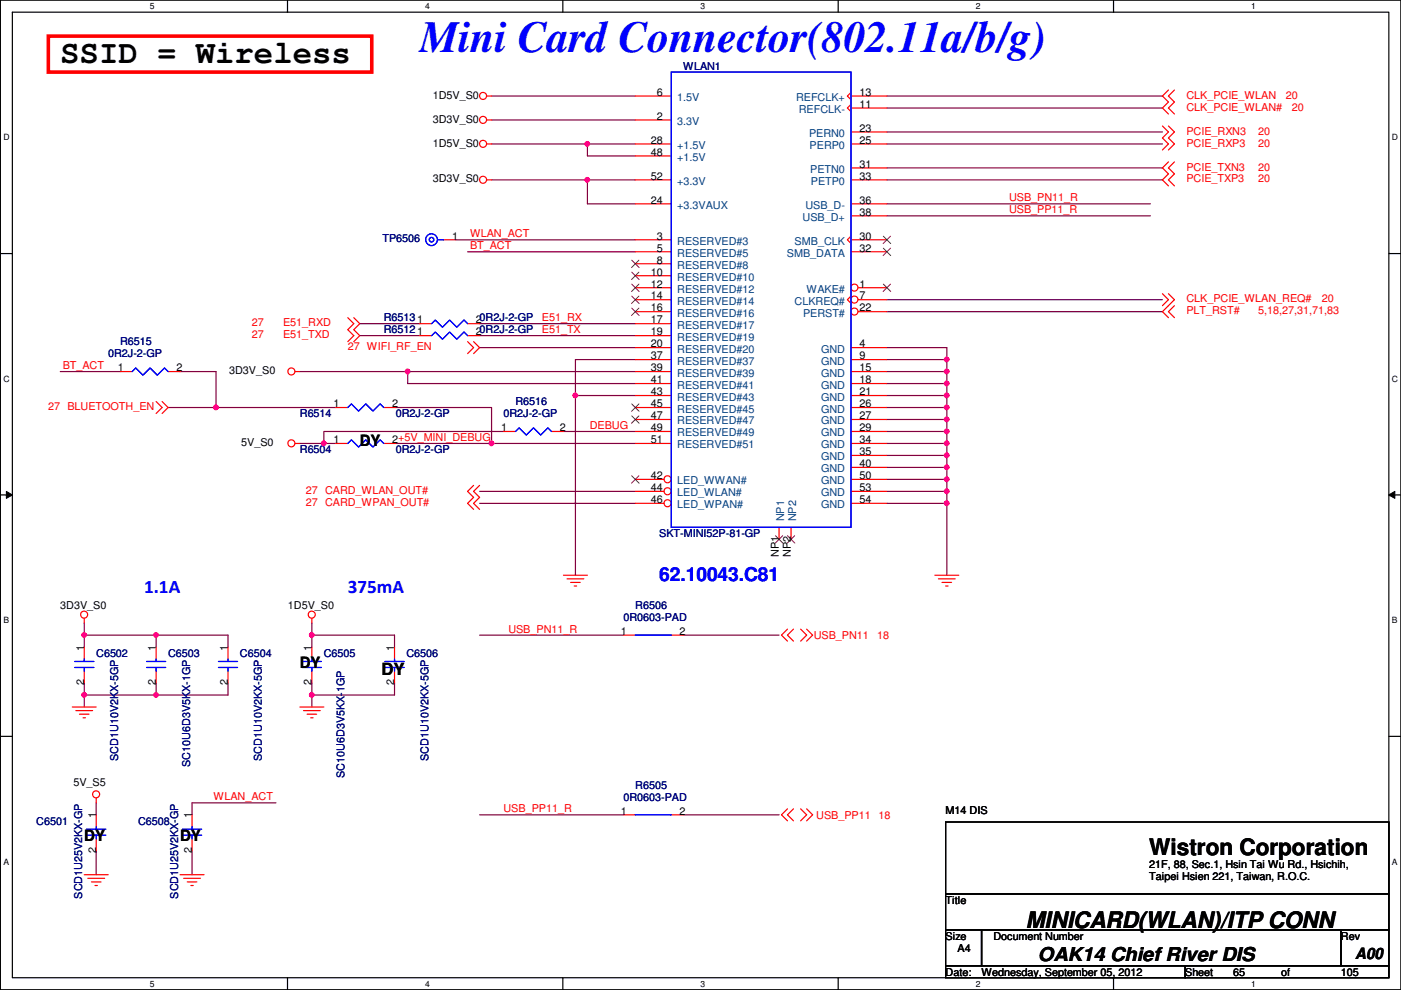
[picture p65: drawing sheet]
<svg xmlns="http://www.w3.org/2000/svg" width="297mm" height="210mm" viewBox="0 0 297 210" stroke-linecap="round" stroke-linejoin="round" font-family="sans-serif">
<defs><g id="words">
<text font-size="9.4" fill="#00f" x="89" y="11">Mini Card Connector(802.11a/b/g)</text>
<text font-size="6.9" x="12.8" y="13.3">SSID = Wireless</text>
<g font-size="4.8">
<text x="243.7" y="181.3">Wistron Corporation</text>
<text x="217.5" y="196.8">MINICARD(WLAN)/ITP CONN</text>
</g>
<g font-size="4.1" fill="#00f">
<text x="30.6" y="125.8">1.1A</text>
<text x="73.7" y="125.8">375mA</text>
<text x="139.8" y="123.2">62.10043.C81</text>
</g>
<text font-size="4.1" x="220" y="203.7">OAK14 Chief River DIS</text>
<text font-size="3.6" x="80.9" y="143">DY</text>
<g font-size="3.3">
<text x="76.3" y="94.6">DY</text>
<text x="63.6" y="141.6">DY</text>
<text x="17.9" y="178.4">DY</text>
<text x="38.2" y="178.4">DY</text>
<text x="287.4" y="203.2">A00</text>
</g>
<g font-size="2.3" fill="#000080">
<text x="144.9" y="14.8">WLAN1</text>
<text x="81.1" y="51.4">TP6506</text>
<text x="81.4" y="70.7">R65121</text>
<text x="81.4" y="68.2">R65131</text>
<text x="22.9" y="75.8">0R2J-2-GP</text>
<text x="25.5" y="73.2">R6515</text>
<text x="63.6" y="88.5">R6514</text>
<text x="83.9" y="88.5">0R2J-2-GP</text>
<text x="106.8" y="88.5">0R2J-2-GP</text>
<text x="109.3" y="85.9">R6516</text>
<text x="63.6" y="96.1">R6504</text>
<text x="83.9" y="96.1">0R2J-2-GP</text>
<text x="139.8" y="113.9">SKT-MINI52P-81-GP</text>
<text x="132.2" y="131.7">0R0603-PAD</text>
<text x="134.7" y="129.1">R6506</text>
<text x="20.4" y="139.3">C6502</text>
<text x="35.6" y="139.3">C6503</text>
<text x="50.9" y="139.3">C6504</text>
<text x="68.7" y="139.3">C6505</text>
<text x="86.2" y="139.3">C6506</text>
<text x="25.1" y="161.3" transform="rotate(-90 25.1 161.3)">SCD1U10V2KX-5GP</text>
<text x="55.5" y="161.3" transform="rotate(-90 55.5 161.3)">SCD1U10V2KX-5GP</text>
<text x="90.8" y="161.3" transform="rotate(-90 90.8 161.3)">SCD1U10V2KX-5GP</text>
<text x="40.3" y="162.6" transform="rotate(-90 40.3 162.6)">SC10U6D3V5KX-1GP</text>
<text x="73.1" y="164.9" transform="rotate(-90 73.1 164.9)">SC10U6D3V5KX-1GP</text>
<text x="134.7" y="167.2">R6505</text>
<text x="132.2" y="169.8">0R0603-PAD</text>
<text x="7.7" y="174.8">C6501</text>
<text x="29.3" y="174.8">C6508</text>
<text x="17.4" y="190.5" transform="rotate(-90 17.4 190.5)">SCD1U25V2KX-GP</text>
<text x="37.8" y="190.5" transform="rotate(-90 37.8 190.5)">SCD1U25V2KX-GP</text>
</g>
<g font-size="2.3">
<text x="91.8" y="20.9">1D5V_S0</text>
<text x="139.3" y="20.3">6</text>
<text x="182.2" y="20.3">13</text>
<text x="182.2" y="22.9">11</text>
<text x="91.8" y="26">3D3V_S0</text>
<text x="139.3" y="25.4">2</text>
<text x="182.2" y="27.9">23</text>
<text x="91.8" y="31.1">1D5V_S0</text>
<text x="138" y="30.5">28</text>
<text x="138" y="33">48</text>
<text x="182.2" y="30.5">25</text>
<text x="182.2" y="35.6">31</text>
<text x="91.8" y="38.7">3D3V_S0</text>
<text x="138" y="38.1">52</text>
<text x="182.2" y="38.1">33</text>
<text x="138" y="43.2">24</text>
<text x="182.2" y="45.7">38</text>
<text x="182.2" y="43.2">36</text>
<text x="95.8" y="50.8">1</text>
<text x="139.3" y="50.8">3</text>
<text x="139.3" y="53.3">5</text>
<text x="182.2" y="50.8">30</text>
<text x="182.2" y="53.3">32</text>
<text x="138" y="58.4">10</text>
<text x="139.3" y="55.9">8</text>
<text x="138" y="61">12</text>
<text x="138" y="63.5">14</text>
<text x="182.2" y="61">1</text>
<text x="182.2" y="63.5">7</text>
<text x="100.9" y="71.1">20R2J-2-GP</text>
<text x="100.9" y="68.6">20R2J-2-GP</text>
<text x="138" y="66">16</text>
<text x="138" y="68.6">17</text>
<text x="138" y="71.1">19</text>
<text x="182.2" y="66">22</text>
<text x="138" y="73.7">20</text>
<text x="138" y="76.2">37</text>
<text x="182.2" y="73.7">4</text>
<text x="182.2" y="76.2">9</text>
<text x="25" y="78.7">1</text>
<text x="37.4" y="78.7">2</text>
<text x="48.6" y="79.3">3D3V_S0</text>
<text x="138" y="78.7">39</text>
<text x="138" y="81.3">41</text>
<text x="138" y="83.8">43</text>
<text x="182.2" y="78.7">15</text>
<text x="182.2" y="81.3">18</text>
<text x="182.2" y="83.8">21</text>
<text x="70.7" y="86.4">1</text>
<text x="83.1" y="86.4">2</text>
<text x="138" y="86.4">45</text>
<text x="138" y="88.9">47</text>
<text x="182.2" y="86.4">26</text>
<text x="182.2" y="88.9">27</text>
<text x="51.1" y="94.6">5V_S0</text>
<text x="70.7" y="94">1</text>
<text x="83.1" y="94">2+5V_MINI_DEBUG</text>
<text x="106.3" y="91.4">1</text>
<text x="118.7" y="91.4">2</text>
<text x="138" y="91.4">49</text>
<text x="138" y="94">51</text>
<text x="182.2" y="91.4">29</text>
<text x="182.2" y="94">34</text>
<text x="138" y="101.6">42</text>
<text x="182.2" y="96.5">35</text>
<text x="182.2" y="99.1">40</text>
<text x="182.2" y="101.6">50</text>
<text x="138" y="104.1">44</text>
<text x="138" y="106.7">46</text>
<text x="182.2" y="104.1">53</text>
<text x="182.2" y="106.7">54</text>
<text x="165.1" y="118" transform="rotate(-90 165.1 118)">NP1</text>
<text x="167.7" y="118" transform="rotate(-90 167.7 118)">NP2</text>
<text x="12.8" y="129.1">3D3V_S0</text>
<text x="61" y="129.1">1D5V_S0</text>
<text x="17.8" y="138" transform="rotate(-90 17.8 138)">1</text>
<text x="33.1" y="138" transform="rotate(-90 33.1 138)">1</text>
<text x="48.3" y="138" transform="rotate(-90 48.3 138)">1</text>
<text x="66.1" y="138" transform="rotate(-90 66.1 138)">1</text>
<text x="83.6" y="138" transform="rotate(-90 83.6 138)">1</text>
<text x="131.7" y="134.6">1</text>
<text x="144.1" y="134.6">2</text>
<text x="17.8" y="145.3" transform="rotate(-90 17.8 145.3)">2</text>
<text x="33.1" y="145.3" transform="rotate(-90 33.1 145.3)">2</text>
<text x="48.3" y="145.3" transform="rotate(-90 48.3 145.3)">2</text>
<text x="66.1" y="145.3" transform="rotate(-90 66.1 145.3)">2</text>
<text x="83.6" y="145.3" transform="rotate(-90 83.6 145.3)">2</text>
<text x="15.6" y="166.7">5V_S5</text>
<text x="20.4" y="173.5" transform="rotate(-90 20.4 173.5)">1</text>
<text x="40.7" y="173.5" transform="rotate(-90 40.7 173.5)">1</text>
<text x="131.7" y="172.7">1</text>
<text x="144.1" y="172.7">2</text>
<text x="200.5" y="172.6">M14 DIS</text>
<text x="20.4" y="180.9" transform="rotate(-90 20.4 180.9)">2</text>
<text x="40.7" y="180.9" transform="rotate(-90 40.7 180.9)">2</text>
<text x="243.7" y="184">21F, 88, Sec.1, Hsin Tai Wu Rd., Hsichih,</text>
<text x="200.5" y="191.6">Title</text>
<text x="243.7" y="186.6">Taipei Hsien 221, Taiwan, R.O.C.</text>
<text x="200.5" y="199.2">Size</text>
<text x="203" y="201.8">A4</text>
<text x="210.6" y="199.2">Document Number</text>
<text x="284.3" y="199.2">Rev</text>
<text x="200.5" y="206.8">Date:</text>
<text x="208.1" y="206.8">Wednesday, September 05, 2012</text>
<text x="251.3" y="206.8">Sheet</text>
<text x="261.4" y="206.8">65</text>
<text x="271.6" y="206.8">of</text>
<text x="284.3" y="206.8">105</text>
</g>
<g font-size="2.3" fill="#004080">
<text x="143.6" y="21.4">1.5V</text>
<text x="168.8" y="21.4">REFCLK+</text>
<text x="169.4" y="24">REFCLK-</text>
<text x="143.6" y="26.5">3.3V</text>
<text x="171.5" y="29">PERN0</text>
<text x="143.6" y="31.6">+1.5V</text>
<text x="143.6" y="34.1">+1.5V</text>
<text x="171.7" y="31.6">PERP0</text>
<text x="143.6" y="39.2">+3.3V</text>
<text x="171.8" y="36.7">PETN0</text>
<text x="171.9" y="39.2">PETP0</text>
<text x="143.6" y="44.3">+3.3VAUX</text>
<text x="170.2" y="46.8">USB_D+</text>
<text x="170.8" y="44.3">USB_D-</text>
<text x="143.6" y="51.9">RESERVED#3</text>
<text x="168.5" y="51.9">SMB_CLK</text>
<text x="143.6" y="54.4">RESERVED#5</text>
<text x="143.6" y="57">RESERVED#8</text>
<text x="143.6" y="59.5">RESERVED#10</text>
<text x="166.8" y="54.4">SMB_DATA</text>
<text x="143.6" y="62.1">RESERVED#12</text>
<text x="143.6" y="64.6">RESERVED#14</text>
<text x="168.5" y="64.6">CLKREQ#</text>
<text x="171" y="62.1">WAKE#</text>
<text x="143.6" y="67.1">RESERVED#16</text>
<text x="143.6" y="69.7">RESERVED#17</text>
<text x="170.3" y="67.1">PERST#</text>
<text x="143.6" y="72.2">RESERVED#19</text>
<text x="143.6" y="74.8">RESERVED#20</text>
<text x="143.6" y="77.3">RESERVED#37</text>
<text x="174.1" y="74.8">GND</text>
<text x="174.1" y="77.3">GND</text>
<text x="143.6" y="79.8">RESERVED#39</text>
<text x="143.6" y="82.4">RESERVED#41</text>
<text x="174.1" y="79.8">GND</text>
<text x="174.1" y="82.4">GND</text>
<text x="143.6" y="84.9">RESERVED#43</text>
<text x="143.6" y="87.5">RESERVED#45</text>
<text x="174.1" y="84.9">GND</text>
<text x="174.1" y="87.5">GND</text>
<text x="143.6" y="90">RESERVED#47</text>
<text x="143.6" y="92.5">RESERVED#49</text>
<text x="143.6" y="95.1">RESERVED#51</text>
<text x="174.1" y="90">GND</text>
<text x="174.1" y="92.5">GND</text>
<text x="174.1" y="95.1">GND</text>
<text x="174.1" y="97.6">GND</text>
<text x="174.1" y="100.2">GND</text>
<text x="143.6" y="102.7">LED_WWAN#</text>
<text x="143.6" y="105.2">LED_WLAN#</text>
<text x="143.6" y="107.8">LED_WPAN#</text>
<text x="174.1" y="102.7">GND</text>
<text x="174.1" y="105.2">GND</text>
<text x="174.1" y="107.8">GND</text>
<text x="166.2" y="110.5" transform="rotate(-90 166.2 110.5)">NP1</text>
<text x="168.8" y="110.5" transform="rotate(-90 168.8 110.5)">NP2</text>
</g>
<g font-size="2.3" fill="#f00">
<text x="251.5" y="20.9">CLK_PCIE_WLAN</text>
<text x="251.5" y="23.5">CLK_PCIE_WLAN#</text>
<text x="272.6" y="20.9">20</text>
<text x="273.9" y="23.5">20</text>
<text x="251.5" y="28.5">PCIE_RXN3</text>
<text x="266.8" y="28.5">20</text>
<text x="251.5" y="31.1">PCIE_RXP3</text>
<text x="266.8" y="31.1">20</text>
<text x="251.5" y="36.2">PCIE_TXN3</text>
<text x="251.5" y="38.7">PCIE_TXP3</text>
<text x="266.8" y="38.7">20</text>
<text x="266.8" y="36.2">20</text>
<text x="213.9" y="42.7">USB_PN11_R</text>
<text x="213.9" y="45.3">USB_PP11_R</text>
<text x="99.6" y="50.3">WLAN_ACT</text>
<text x="99.6" y="52.9">BT_ACT</text>
<text x="251.5" y="64.1">CLK_PCIE_WLAN_REQ#</text>
<text x="280.2" y="64.1">20</text>
<text x="53.4" y="71.7">27</text>
<text x="53.4" y="69.2">27</text>
<text x="60" y="71.7">E51_TXD</text>
<text x="60" y="69.2">E51_RXD</text>
<text x="114.9" y="68.1">E51_RX</text>
<text x="114.9" y="70.7">E51_TX</text>
<text x="251.5" y="66.6">PLT_RST#</text>
<text x="266.8" y="66.6">5,18,27,31,71,83</text>
<text x="73.7" y="74.3">27 WIFI_RF_EN</text>
<text x="13.3" y="78.3">BT_ACT</text>
<text x="10.2" y="87">27 BLUETOOTH_EN</text>
<text x="125" y="91">DEBUG</text>
<text x="64.9" y="104.7">27 CARD_WLAN_OUT#</text>
<text x="64.9" y="107.3">27 CARD_WPAN_OUT#</text>
<text x="107.8" y="134.2">USB_PN11_R</text>
<text x="172.5" y="135.5">USB_PN11</text>
<text x="186" y="135.5">18</text>
<text x="45.3" y="169.7">WLAN_ACT</text>
<text x="106.8" y="172.3">USB_PP11_R</text>
<text x="173.1" y="173.6">USB_PP11</text>
<text x="186.3" y="173.6">18</text>
</g>
<g font-size="1.8">
<text x="31.8" y="1.9">5</text>
<text x="90.1" y="1.9">4</text>
<text x="148.5" y="1.9">3</text>
<text x="206.9" y="1.9">2</text>
<text x="265.3" y="1.9">1</text>
<text x=".7" y="29.8">D</text>
<text x="295.1" y="29.8">D</text>
<text x=".7" y="80.9">C</text>
<text x="295.1" y="80.9">C</text>
<text x=".7" y="132.1">B</text>
<text x="295.1" y="132.1">B</text>
<text x=".7" y="183.3">A</text>
<text x="295.1" y="183.3">A</text>
<text x="31.8" y="209.2">5</text>
<text x="90.1" y="209.2">4</text>
<text x="148.5" y="209.2">3</text>
<text x="206.9" y="209.2">2</text>
<text x="265.3" y="209.2">1</text>
</g>
</g></defs>
<path d="M.1 0h296.9v209.8h-296.9zM2.6 2.6h291.9v204.7h-291.9z" fill="none" stroke="#000" stroke-width=".25"/>
<g fill="#fff">
<path d="M31.8 .3h1v2h-1z"/>
<path d="M31.8 207.6h1v1.9h-1z"/>
</g>
<path d="M61 0v2.6M61 207.3v2.5" fill="none" stroke="#000" stroke-width=".25"/>
<g fill="#fff">
<path d="M90.1 .3h1v2h-1z"/>
<path d="M90.1 207.6h1v1.9h-1z"/>
</g>
<path d="M119.3 0v2.6M119.3 207.3v2.5" fill="none" stroke="#000" stroke-width=".25"/>
<g fill="#fff">
<path d="M148.5 .3h1v2h-1z"/>
<path d="M148.5 207.6h1v1.9h-1z"/>
</g>
<path d="M177.7 0v2.6M177.7 207.3v2.5" fill="none" stroke="#000" stroke-width=".25"/>
<g fill="#fff">
<path d="M206.9 .3h1v2h-1z"/>
<path d="M206.9 207.6h1v1.9h-1z"/>
</g>
<path d="M236.1 0v2.6M236.1 207.3v2.5" fill="none" stroke="#000" stroke-width=".25"/>
<g fill="#fff">
<path d="M265.3 .3h.9v2h-.9z"/>
<path d="M265.3 207.6h.9v1.9h-.9z"/>
<path d="M.7 28.2h1.3v1.9h-1.3z"/>
<path d="M295.1 28.2h1.3v1.9h-1.3z"/>
<path d="M.7 79.3h1.3v2h-1.3z"/>
<path d="M295.1 79.3h1.3v2h-1.3z"/>
</g>
<path d="M.1 53.8h2.5M294.5 53.8h2.5" fill="none" stroke="#000" stroke-width=".25"/>
<g fill="#fff">
<path d="M.7 130.5h1.2v2h-1.2z"/>
<path d="M295.1 130.5h1.2v2h-1.2z"/>
</g>
<path d="M.1 104.9h2.5M294.5 104.9h2.5" fill="none" stroke="#000" stroke-width=".25"/>
<path d="M1.4 104.2l1.2 .7-1.2 .8zM294.5 104.9l1.2-.7v1.5z" fill="#000"/>
<path d="M1.4 104.2l1.2 .7-1.2 .8zM294.5 104.9l1.2-.7v1.5z" fill="none" stroke="#000" stroke-width=".21"/>
<g fill="#fff">
<path d="M.7 181.7h1.2v2h-1.2z"/>
<path d="M295.1 181.7h1.2v2h-1.2z"/>
</g>
<path d="M.1 156.1h2.5M294.5 156.1h2.5" fill="none" stroke="#000" stroke-width=".25"/>
<path d="M17.9 134.7h15.2" fill="none" stroke="#800040" stroke-width=".25"/>
<circle cx="17.8" cy="134.6" r=".49" fill="#f0f"/>
<circle cx="17.8" cy="134.6" r=".49" fill="none" stroke="#f0f" stroke-width=".25"/>
<path d="M17.9 132.1v5.1M33.1 137.2v-2.5h15.2v2.5M17.9 147.4v2.5M48.3 144.8v2.6M20.4 170.2v2.6M58.5 170.2h-17.8v2.6M20.4 180.4v5.1M40.7 180.4v5.1" fill="none" stroke="#800040" stroke-width=".25"/>
<circle cx="33.1" cy="134.6" r=".49" fill="#f0f"/>
<circle cx="33.1" cy="134.6" r=".49" fill="none" stroke="#f0f" stroke-width=".25"/>
<path d="M33.1 144.8v2.6h15.2" fill="none" stroke="#800040" stroke-width=".25"/>
<circle cx="33.1" cy="147.3" r=".49" fill="#f0f"/>
<circle cx="33.1" cy="147.3" r=".49" fill="none" stroke="#f0f" stroke-width=".25"/>
<path d="M17.9 147.4h15.2" fill="none" stroke="#800040" stroke-width=".25"/>
<circle cx="17.8" cy="147.3" r=".49" fill="#f0f"/>
<circle cx="17.8" cy="147.3" r=".49" fill="none" stroke="#f0f" stroke-width=".25"/>
<path d="M66.1 132.1v2.6h17.5M17.9 144.8v2.6M66.1 144.8v2.6h17.5" fill="none" stroke="#800040" stroke-width=".25"/>
<circle cx="66.1" cy="147.3" r=".49" fill="#f0f"/>
<circle cx="66.1" cy="147.3" r=".49" fill="none" stroke="#f0f" stroke-width=".25"/>
<path d="M66.1 134.7v2.5M83.6 134.7v2.5" fill="none" stroke="#800040" stroke-width=".25"/>
<circle cx="66.1" cy="134.6" r=".49" fill="#f0f"/>
<circle cx="66.1" cy="134.6" r=".49" fill="none" stroke="#f0f" stroke-width=".25"/>
<path d="M188 94h12.7v2.6M188 106.7h12.7v15.3M101.7 134.7h30.5M66.1 147.4v2.5M83.6 144.8v2.6M101.7 172.8h30.5" fill="none" stroke="#800040" stroke-width=".25"/>
<circle cx="200.7" cy="96.5" r=".49" fill="#f0f"/>
<circle cx="200.7" cy="96.5" r=".49" fill="none" stroke="#f0f" stroke-width=".25"/>
<path d="M200.7 73.7v2.5" fill="none" stroke="#800040" stroke-width=".25"/>
<circle cx="200.7" cy="76.2" r=".49" fill="#f0f"/>
<circle cx="200.7" cy="76.2" r=".49" fill="none" stroke="#f0f" stroke-width=".25"/>
<path d="M104.2 20.4h30.5M124.5 30.5v2.6h10.2M188 20.4h58.5M96.6 50.8h38.1M99.1 53.4h35.6M122 76.2h12.7M188 83.9h12.7" fill="none" stroke="#800040" stroke-width=".25"/>
<circle cx="200.7" cy="83.8" r=".49" fill="#f0f"/>
<circle cx="200.7" cy="83.8" r=".49" fill="none" stroke="#f0f" stroke-width=".25"/>
<path d="M200.7 83.9v2.5" fill="none" stroke="#800040" stroke-width=".25"/>
<circle cx="200.7" cy="86.4" r=".49" fill="#f0f"/>
<circle cx="200.7" cy="86.4" r=".49" fill="none" stroke="#f0f" stroke-width=".25"/>
<path d="M101.7 73.7h33M188 66.1h58.5M188 76.2h12.7M188 99.1h12.7v2.5" fill="none" stroke="#800040" stroke-width=".25"/>
<circle cx="200.7" cy="101.6" r=".49" fill="#f0f"/>
<circle cx="200.7" cy="101.6" r=".49" fill="none" stroke="#f0f" stroke-width=".25"/>
<path d="M188 43.2h55.9M188 45.8h55.9M86.4 78.8v2.5M188 73.7h12.7" fill="none" stroke="#800040" stroke-width=".25"/>
<circle cx="86.4" cy="78.8" r=".49" fill="#f0f"/>
<circle cx="86.4" cy="78.8" r=".49" fill="none" stroke="#f0f" stroke-width=".25"/>
<path d="M63.6 78.8h71.1M122 76.2v7.7M86.4 81.3h48.3" fill="none" stroke="#800040" stroke-width=".25"/>
<circle cx="122" cy="83.8" r=".49" fill="#f0f"/>
<circle cx="122" cy="83.8" r=".49" fill="none" stroke="#f0f" stroke-width=".25"/>
<path d="M104.2 30.5h20.3M104.2 38.1h20.3M104.2 25.4h30.5M188 22.9h58.5M76.3 68.6h12.7M76.3 71.2h12.7M101.7 68.6h33M101.7 71.2h33M188 88.9h12.7" fill="none" stroke="#800040" stroke-width=".25"/>
<circle cx="200.7" cy="88.9" r=".49" fill="#f0f"/>
<circle cx="200.7" cy="88.9" r=".49" fill="none" stroke="#f0f" stroke-width=".25"/>
<path d="M188 63.5h58.5M200.7 76.2v2.6M200.7 88.9v2.6" fill="none" stroke="#800040" stroke-width=".25"/>
<circle cx="200.7" cy="78.8" r=".49" fill="#f0f"/>
<circle cx="200.7" cy="78.8" r=".49" fill="none" stroke="#f0f" stroke-width=".25"/>
<path d="M188 101.6h12.7v2.6" fill="none" stroke="#800040" stroke-width=".25"/>
<circle cx="200.7" cy="104.2" r=".49" fill="#f0f"/>
<circle cx="200.7" cy="104.2" r=".49" fill="none" stroke="#f0f" stroke-width=".25"/>
<path d="M124.5 38.1h10.2M188 81.3h12.7v2.6M101.7 106.7h33" fill="none" stroke="#800040" stroke-width=".25"/>
<circle cx="124.5" cy="38.1" r=".49" fill="#f0f"/>
<circle cx="124.5" cy="38.1" r=".49" fill="none" stroke="#f0f" stroke-width=".25"/>
<path d="M134.7 83.9h-12.7v38.1M188 91.5h12.7" fill="none" stroke="#800040" stroke-width=".25"/>
<circle cx="200.7" cy="91.5" r=".49" fill="#f0f"/>
<circle cx="200.7" cy="91.5" r=".49" fill="none" stroke="#f0f" stroke-width=".25"/>
<path d="M200.7 91.5v2.5" fill="none" stroke="#800040" stroke-width=".25"/>
<circle cx="200.7" cy="94" r=".49" fill="#f0f"/>
<circle cx="200.7" cy="94" r=".49" fill="none" stroke="#f0f" stroke-width=".25"/>
<path d="M188 104.2h12.7v2.5" fill="none" stroke="#800040" stroke-width=".25"/>
<circle cx="200.7" cy="106.7" r=".49" fill="#f0f"/>
<circle cx="200.7" cy="106.7" r=".49" fill="none" stroke="#f0f" stroke-width=".25"/>
<path d="M38.2 78.8h7.6v7.6M188 86.4h12.7v2.5M101.7 104.2h33" fill="none" stroke="#800040" stroke-width=".25"/>
<circle cx="45.8" cy="86.4" r=".49" fill="#f0f"/>
<circle cx="45.8" cy="86.4" r=".49" fill="none" stroke="#f0f" stroke-width=".25"/>
<path d="M35.6 86.4h10.2M68.7 94h2.5M104.2 94h30.5" fill="none" stroke="#800040" stroke-width=".25"/>
<circle cx="104.2" cy="94" r=".49" fill="#f0f"/>
<circle cx="104.2" cy="94" r=".49" fill="none" stroke="#f0f" stroke-width=".25"/>
<path d="M124.5 38.1v5.1h10.2M124.5 30.5h10.2M12.8 78.8h12.7M45.8 86.4h25.4M83.9 86.4h20.3v7.6h-20.3" fill="none" stroke="#800040" stroke-width=".25"/>
<circle cx="124.5" cy="30.5" r=".49" fill="#f0f"/>
<circle cx="124.5" cy="30.5" r=".49" fill="none" stroke="#f0f" stroke-width=".25"/>
<path d="M188 96.6h12.7v2.5" fill="none" stroke="#800040" stroke-width=".25"/>
<circle cx="200.7" cy="99.1" r=".49" fill="#f0f"/>
<circle cx="200.7" cy="99.1" r=".49" fill="none" stroke="#f0f" stroke-width=".25"/>
<path d="M188 78.8h12.7v2.5" fill="none" stroke="#800040" stroke-width=".25"/>
<circle cx="200.7" cy="81.3" r=".49" fill="#f0f"/>
<circle cx="200.7" cy="81.3" r=".49" fill="none" stroke="#f0f" stroke-width=".25"/>
<path d="M188 35.6h58.5M188 38.1h58.5M188 28h58.5M188 30.5h58.5M106.8 91.5h-38.1v2.5M119.5 91.5h15.2M144.9 134.7h20.3M144.9 172.8h20.3" fill="none" stroke="#800040" stroke-width=".25"/>
<circle cx="68.6" cy="94" r=".49" fill="#f0f"/>
<circle cx="68.6" cy="94" r=".49" fill="none" stroke="#f0f" stroke-width=".25"/>
<path d="M63.6 94h5.1" fill="none" stroke="#800040" stroke-width=".25"/>
<g fill="none" stroke="#f00" stroke-width=".25">
<path d="M180.4 19.6l-.7 .8 .7 .7M247.7 19.1l-1.2 1.3 1.2 1.2-1.2 1.3 1.2 1.3M249 19.1l-1.3 1.3 1.3 1.2-1.3 1.3 1.3 1.3M103.2 20.4h1M103.2 25.4h1M103.2 38.1h1M103.2 30.5h1M134.7 25.4h7.6M134.7 20.4h7.6M134.7 30.5h7.6M134.7 33.1h7.6M134.7 38.1h7.6"/>
<path d="M180.4 22.1l-.7 .8 .7 .8M180.4 20.4h7.6M180.4 30.5h7.6M180.4 38.1h7.6M180.4 22.9h7.6M180.4 28h7.6M180.4 35.6h7.6M246.5 26.7l1.2 1.3-1.2 1.3 1.2 1.2-1.2 1.3M247.7 34.3l-1.2 1.3 1.2 1.3-1.2 1.2 1.2 1.3M247.7 26.7l1.3 1.3-1.3 1.3 1.3 1.2-1.3 1.3M249 34.3l-1.3 1.3 1.3 1.3-1.3 1.2 1.3 1.3M94.1 50.8h2.5"/>
<path d="M134.7 50.8h7.6M134.7 43.2h7.6M134.7 53.4h7.6M134.7 55.9h7.6M134.7 58.5h7.6M180.4 43.2h7.6M180.4 45.8h7.6M62.6 78.8h1M73.7 67.4l1.3 1.2-1.3 1.3 1.3 1.3-1.3 1.2M75 67.4l1.3 1.2-1.3 1.3 1.3 1.3-1.3 1.2M89 71.2h2.5M89 68.6h2.5"/>
<path d="M99.1 71.2h2.6M99.1 68.6h2.6M99.1 72.4l1.3 1.3-1.3 1.3M100.4 72.4l1.3 1.3-1.3 1.3M134.7 71.2h7.6M134.7 68.6h7.6M134.7 73.7h7.6M134.7 76.2h7.6M134.7 78.8h7.6M134.7 61h7.6M134.7 63.5h7.6M134.7 66.1h7.6"/>
<path d="M180.4 73.7h7.6M180.4 76.2h7.6M180.4 78.8h7.6M246.5 62.3l1.2 1.2-1.2 1.3M247.7 62.3l1.3 1.2-2.5 2.6 1.2 1.3M249 64.8l-1.3 1.3 1.3 1.3M33.1 85.1l1.3 1.3-1.3 1.3M34.4 85.1l1.2 1.3-1.2 1.3M62.6 94h1M71.2 86.4h2.5M71.2 94h2.5M81.4 86.4h2.5"/>
<path d="M81.4 94h2.5M134.7 86.4h7.6M134.7 94h7.6M134.7 81.3h7.6M134.7 83.9h7.6M134.7 88.9h7.6M134.7 91.5h7.6M180.4 86.4h7.6M180.4 94h7.6M180.4 81.3h7.6M180.4 83.9h7.6M180.4 88.9h7.6"/>
<path d="M180.4 91.5h7.6M180.4 96.6h7.6M180.4 99.1h7.6M100.4 102.9l-1.3 1.3 1.3 1.3-1.3 1.2 1.3 1.3M101.7 102.9l-1.3 1.3 1.3 1.3-1.3 1.2 1.3 1.3M180.4 101.6h7.6M180.4 104.2h7.6M180.4 106.7h7.6M17.9 131.1v1M66.1 131.1v1M119.5 122h5M120.2 122.7h3.6"/>
<path d="M121 123.5h2M121.7 124.2h.6M132.2 134.7h2.5M142.3 134.7h2.6M167 133.4l-1.3 1.3 1.3 1.2M168.2 133.4l-1.2 1.3 1.2 1.2M169.8 133.4l1.2 1.3-1.2 1.2M171 133.4l1.3 1.3-1.3 1.2M198.2 122h5.1M199 122.7h3.5M199.7 123.5h2.1M200.5 124.2h.5"/>
<path d="M15.3 149.9h5.1M16.1 150.7h3.5M16.8 151.4h2.1M17.6 152.2h.5M63.6 149.9h5.1M64.3 150.7h3.6M65.1 151.4h2M65.9 152.2h.5M20.4 169.2v1M132.2 172.8h2.5M142.3 172.8h2.6M167 171.5l-1.3 1.3 1.3 1.2"/>
<path d="M168.2 171.5l-1.2 1.3 1.2 1.2M169.8 171.5l1.2 1.3-1.2 1.2M171 171.5l1.3 1.3-1.3 1.2M17.9 185.5h5M18.6 186.2h3.6M19.4 187h2M20.1 187.7h.6M38.2 185.5h5.1M38.9 186.2h3.6M39.7 187h2M40.5 187.7h.5"/>
<circle cx="102.4" cy="25.4" r=".75"/>
<circle cx="102.4" cy="38.1" r=".75"/>
<circle cx="102.4" cy="20.3" r=".75"/>
<circle cx="102.4" cy="30.5" r=".75"/>
<circle cx="61.8" cy="78.8" r=".75"/>
<circle cx="61.8" cy="94" r=".75"/>
<circle cx="17.8" cy="130.3" r=".75"/>
<circle cx="66.1" cy="130.3" r=".75"/>
<circle cx="20.4" cy="168.4" r=".75"/>
</g>
<path d="M200.5 174.3h94v15.2h-94zM200.5 189.5h94v7.6h-94zM200.5 197.1h7.6v7.7h-7.6zM208.1 197.1h76.2v7.7h-76.2zM284.3 197.1h10.2v7.7h-10.2zM200.5 204.8h50.8v2.5h-50.8zM251.3 204.8h43.2v2.5h-43.2z" fill="none" stroke="#000" stroke-width=".25"/>
<path d="M10.2 7.7h68.6v7.6h-68.6z" fill="none" stroke="#f00" stroke-width=".76"/>
<g fill="none" stroke="#00f" stroke-width=".25">
<path d="M92.8 50.8h1.3M91.5 71.2l.8-.8 1.5 1.5 1.5-1.5 1.6 1.5 1.5-1.5 .7 .8M91.5 68.6l.8-.7 1.5 1.5 1.5-1.5 1.6 1.5 1.5-1.5 .7 .7M73.7 86.4l.8-.8 1.5 1.6 1.6-1.6 1.5 1.6 1.5-1.6 .8 .8M73.7 94l.8-.7 1.5 1.5 1.6-1.5 1.5 1.5 1.5-1.5 .8 .7M134.7 134.7h7.6M134.7 172.8h7.6"/>
<circle cx="91.5" cy="50.8" r=".49"/>
<circle cx="91.5" cy="50.8" r="1.25"/>
</g>
<g fill="none" stroke="#804000" stroke-width=".21">
<path d="M133.9 55.2l1.6 1.5M133.9 57.7l1.6 1.6M135.5 55.2l-1.6 1.5M135.5 57.7l-1.6 1.6M133.9 60.2l1.6 1.6M133.9 62.8l1.6 1.5M133.9 65.3l1.6 1.6M135.5 60.2l-1.6 1.6M135.5 62.8l-1.6 1.5M135.5 65.3l-1.6 1.6M133.9 85.6l1.6 1.6M133.9 88.2l1.6 1.5"/>
<path d="M135.5 85.6l-1.6 1.6M135.5 88.2l-1.6 1.5"/>
</g>
<circle cx="181.2" cy="61" r=".75" fill="#fff"/>
<g fill="none" stroke="#f00" stroke-width=".25">
<path d="M180.4 62.8l-.7 .7 .7 .8M181.9 61h6.1"/>
<circle cx="181.2" cy="61" r=".75"/>
</g>
<path d="M187.3 60.2l1.5 1.6M188.8 60.2l-1.6 1.6" fill="none" stroke="#804000" stroke-width=".21"/>
<circle cx="181.2" cy="63.5" r=".75" fill="#fff"/>
<g fill="none" stroke="#f00" stroke-width=".25">
<path d="M181.9 63.5h6.1"/>
<circle cx="181.2" cy="63.5" r=".75"/>
</g>
<circle cx="181.2" cy="66.1" r=".75" fill="#fff"/>
<g fill="none" stroke="#f00" stroke-width=".25">
<path d="M180.4 50.1l-.7 .7 .7 .8M180.4 50.8h7.6M180.4 53.4h7.6M181.9 66.1h6.1"/>
<circle cx="181.2" cy="66.1" r=".75"/>
</g>
<path d="M187.3 50.1l1.5 1.5M187.3 52.6l1.5 1.6M188.8 50.1l-1.6 1.5M188.8 52.6l-1.6 1.6" fill="none" stroke="#804000" stroke-width=".21"/>
<circle cx="141.5" cy="101.6" r=".75" fill="#fff"/>
<g fill="none" stroke="#f00" stroke-width=".25">
<path d="M134.7 101.6h6.1"/>
<circle cx="141.5" cy="101.6" r=".75"/>
</g>
<path d="M133.9 100.9l1.6 1.5M135.5 100.9l-1.6 1.5" fill="none" stroke="#804000" stroke-width=".21"/>
<circle cx="141.5" cy="104.2" r=".75" fill="#fff"/>
<g fill="none" stroke="#f00" stroke-width=".25">
<path d="M134.7 104.2h6.1"/>
<circle cx="141.5" cy="104.2" r=".75"/>
</g>
<circle cx="141.5" cy="106.7" r=".75" fill="#fff"/>
<g fill="none" stroke="#f00" stroke-width=".25">
<path d="M25.5 78.8h2.5M35.6 78.8h2.6M106.8 91.5h2.5M116.9 91.5h2.6M134.7 106.7h6.1M165.2 111.8v2.5M167.7 111.8v2.5M17.9 137.2v2.5M33.1 137.2v2.5M48.3 137.2v2.5M66.1 137.2v2.5M83.6 137.2v2.5"/>
<path d="M17.9 142.3v2.5M33.1 142.3v2.5M48.3 142.3v2.5M66.1 142.3v2.5M83.6 142.3v2.5M20.4 172.8v2.5M20.4 177.8v2.6M40.7 172.8v2.5M40.7 177.8v2.6"/>
<circle cx="141.5" cy="106.7" r=".75"/>
</g>
<path d="M164.4 113.6l1.6 1.5M165.9 113.6l-1.5 1.5M167 113.6l1.5 1.5M168.5 113.6l-1.6 1.5" fill="none" stroke="#804000" stroke-width=".21"/>
<g fill="none" stroke="#00f" stroke-width=".25">
<path d="M142.3 15.3h38.1v96.5h-38.1zM28 78.8l.8-.8 1.5 1.5 1.5-1.5 1.6 1.5 1.5-1.5 .7 .8M109.3 91.5l.8-.8 1.5 1.5 1.5-1.5 1.5 1.5 1.6-1.5 .7 .8M17.9 139.7v.6M33.1 139.7v.6M48.3 139.7v.6M66.1 139.7v.6M83.6 139.7v.6M15.8 140.3h4.1M15.8 141.5h4.1M17.9 141.5v.8M31.1 141.5h4"/>
<path d="M31.1 140.3h4M33.1 141.5v.8M46.3 140.3h4.1M46.3 141.5h4.1M48.3 141.5v.8M64.1 141.5h4.1M64.1 140.3h4.1M66.1 141.5v.8M81.6 140.3h4.1M81.6 141.5h4.1M83.6 141.5v.8M18.4 175.8h4"/>
<path d="M18.4 177.1h4M20.4 175.3v.5M20.4 177.1v.7M38.7 177.1h4.1M38.7 175.8h4.1M40.7 175.3v.5M40.7 177.1v.7"/>
</g>
<circle cx="17.8" cy="134.6" r=".49" fill="#f0f"/>
<circle cx="17.8" cy="134.6" r=".49" fill="none" stroke="#f0f" stroke-width=".25"/>
<circle cx="33.1" cy="134.6" r=".49" fill="#f0f"/>
<circle cx="33.1" cy="134.6" r=".49" fill="none" stroke="#f0f" stroke-width=".25"/>
<circle cx="33.1" cy="147.3" r=".49" fill="#f0f"/>
<circle cx="33.1" cy="147.3" r=".49" fill="none" stroke="#f0f" stroke-width=".25"/>
<circle cx="17.8" cy="147.3" r=".49" fill="#f0f"/>
<circle cx="17.8" cy="147.3" r=".49" fill="none" stroke="#f0f" stroke-width=".25"/>
<circle cx="66.1" cy="147.3" r=".49" fill="#f0f"/>
<circle cx="66.1" cy="147.3" r=".49" fill="none" stroke="#f0f" stroke-width=".25"/>
<circle cx="66.1" cy="134.6" r=".49" fill="#f0f"/>
<circle cx="66.1" cy="134.6" r=".49" fill="none" stroke="#f0f" stroke-width=".25"/>
<circle cx="200.7" cy="96.5" r=".49" fill="#f0f"/>
<circle cx="200.7" cy="96.5" r=".49" fill="none" stroke="#f0f" stroke-width=".25"/>
<circle cx="200.7" cy="76.2" r=".49" fill="#f0f"/>
<circle cx="200.7" cy="76.2" r=".49" fill="none" stroke="#f0f" stroke-width=".25"/>
<circle cx="200.7" cy="83.8" r=".49" fill="#f0f"/>
<circle cx="200.7" cy="83.8" r=".49" fill="none" stroke="#f0f" stroke-width=".25"/>
<circle cx="200.7" cy="86.4" r=".49" fill="#f0f"/>
<circle cx="200.7" cy="86.4" r=".49" fill="none" stroke="#f0f" stroke-width=".25"/>
<circle cx="200.7" cy="101.6" r=".49" fill="#f0f"/>
<circle cx="200.7" cy="101.6" r=".49" fill="none" stroke="#f0f" stroke-width=".25"/>
<circle cx="86.4" cy="78.8" r=".49" fill="#f0f"/>
<circle cx="86.4" cy="78.8" r=".49" fill="none" stroke="#f0f" stroke-width=".25"/>
<circle cx="122" cy="83.8" r=".49" fill="#f0f"/>
<circle cx="122" cy="83.8" r=".49" fill="none" stroke="#f0f" stroke-width=".25"/>
<circle cx="200.7" cy="88.9" r=".49" fill="#f0f"/>
<circle cx="200.7" cy="88.9" r=".49" fill="none" stroke="#f0f" stroke-width=".25"/>
<circle cx="200.7" cy="78.8" r=".49" fill="#f0f"/>
<circle cx="200.7" cy="78.8" r=".49" fill="none" stroke="#f0f" stroke-width=".25"/>
<circle cx="200.7" cy="104.2" r=".49" fill="#f0f"/>
<circle cx="200.7" cy="104.2" r=".49" fill="none" stroke="#f0f" stroke-width=".25"/>
<circle cx="124.5" cy="38.1" r=".49" fill="#f0f"/>
<circle cx="124.5" cy="38.1" r=".49" fill="none" stroke="#f0f" stroke-width=".25"/>
<circle cx="200.7" cy="91.5" r=".49" fill="#f0f"/>
<circle cx="200.7" cy="91.5" r=".49" fill="none" stroke="#f0f" stroke-width=".25"/>
<circle cx="200.7" cy="94" r=".49" fill="#f0f"/>
<circle cx="200.7" cy="94" r=".49" fill="none" stroke="#f0f" stroke-width=".25"/>
<circle cx="200.7" cy="106.7" r=".49" fill="#f0f"/>
<circle cx="200.7" cy="106.7" r=".49" fill="none" stroke="#f0f" stroke-width=".25"/>
<circle cx="45.8" cy="86.4" r=".49" fill="#f0f"/>
<circle cx="45.8" cy="86.4" r=".49" fill="none" stroke="#f0f" stroke-width=".25"/>
<circle cx="104.2" cy="94" r=".49" fill="#f0f"/>
<circle cx="104.2" cy="94" r=".49" fill="none" stroke="#f0f" stroke-width=".25"/>
<circle cx="124.5" cy="30.5" r=".49" fill="#f0f"/>
<circle cx="124.5" cy="30.5" r=".49" fill="none" stroke="#f0f" stroke-width=".25"/>
<circle cx="200.7" cy="99.1" r=".49" fill="#f0f"/>
<circle cx="200.7" cy="99.1" r=".49" fill="none" stroke="#f0f" stroke-width=".25"/>
<circle cx="200.7" cy="81.3" r=".49" fill="#f0f"/>
<circle cx="200.7" cy="81.3" r=".49" fill="none" stroke="#f0f" stroke-width=".25"/>
<circle cx="68.6" cy="94" r=".49" fill="#f0f"/>
<circle cx="68.6" cy="94" r=".49" fill="none" stroke="#f0f" stroke-width=".25"/>
<use href="#words"/>
</svg>
